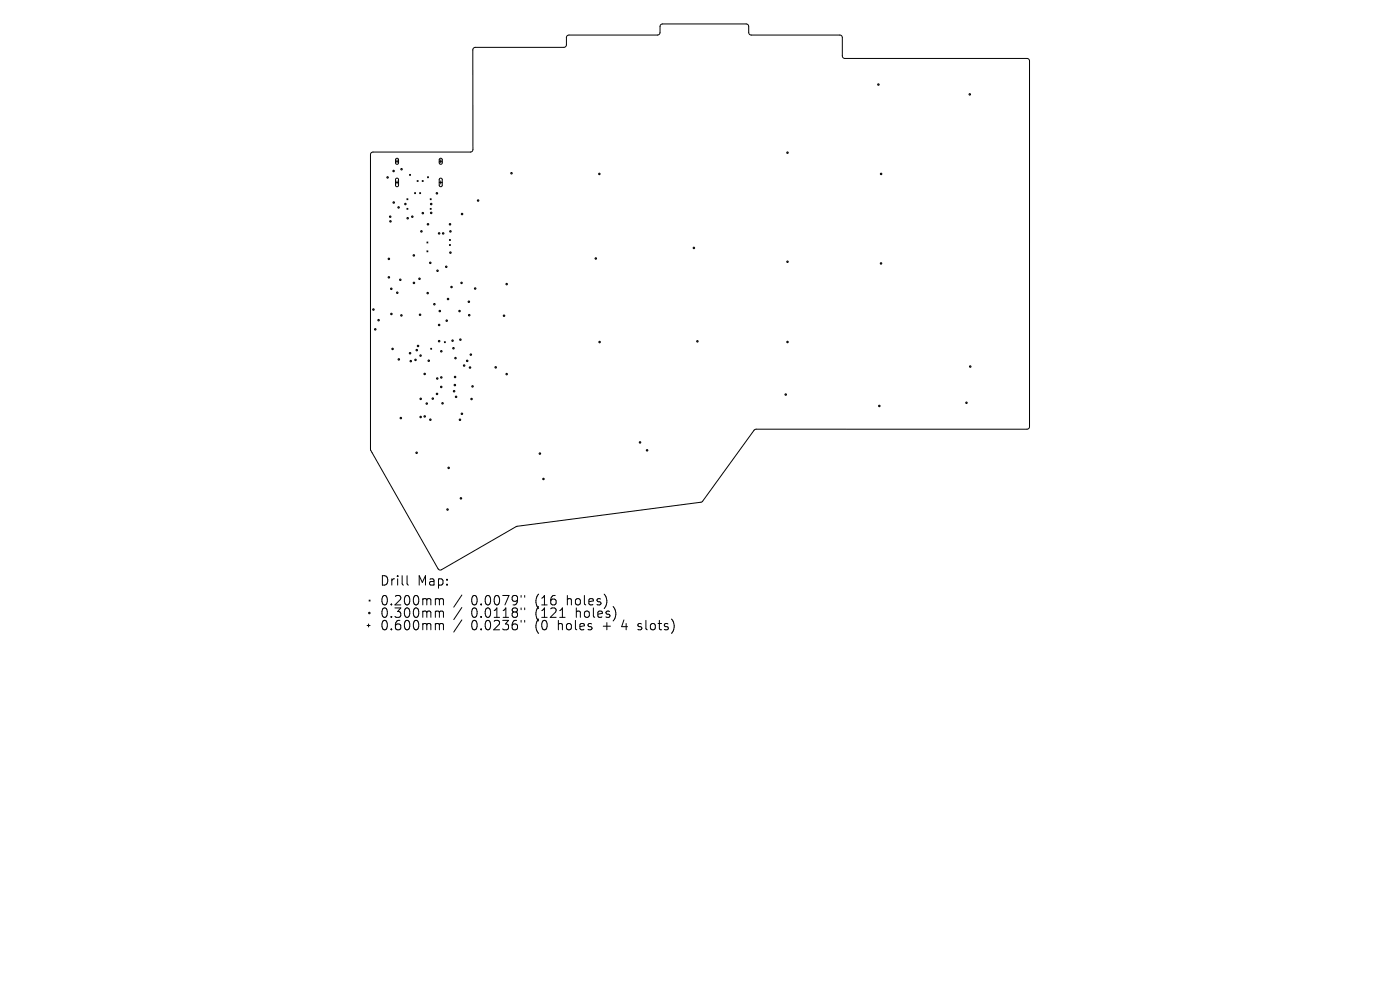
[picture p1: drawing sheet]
<svg xmlns="http://www.w3.org/2000/svg" width="297mm" height="210mm" viewBox="0 0 297 210" stroke-linecap="round" stroke-linejoin="round" font-family="sans-serif">
<defs><g id="words">
<g font-size="2.8">
<text x="80.5" y="124.5">Drill</text>
<text x="88.5" y="124.5">Map:</text>
<text x="80.5" y="128.7">0.200mm</text>
<text x="80.5" y="131.3">0.300mm</text>
<text x="100" y="128.7">0.0079&quot;</text>
<text x="100" y="131.3">0.0118&quot;</text>
<text x="113.7" y="128.7">(16</text>
<text x="113.7" y="131.3">(121</text>
<text x="120.6" y="128.7">holes)</text>
<text x="122.5" y="131.3">holes)</text>
<text x="80.5" y="134">0.600mm</text>
<text x="100" y="134">0.0236&quot;</text>
<text x="113.7" y="134">(0</text>
<text x="118.6" y="134">holes</text>
<text x="128.4" y="134">+</text>
<text x="132.6" y="134">4</text>
<text x="136.2" y="134">slots)</text>
</g>
</g></defs>
<g fill="none" stroke="#000" stroke-width=".21">
<path d="M100.5 10.2l.3-.2h18.9l.4-.3 .1-1.8 .4-.4 18.9-.1 .5-.3v-1.6l.5-.4h17.8l.5 .3 .1 1.6 .4 .4 19 .1 .4 .4v4.1l.1 .2 .4 .2 39 .1 .2 .4-.1 77.9-.4 .2-57.6 .1-.3 .2-11.2 15.2-39.1 5.2-16 9.2-.6-.1-14.5-25.4v-62.7l.2-.3 .3-.1h20.7l.4-.2 .1-.4v-21.1zM83.9 34.2h.6M83.9 38.7h.6M84 33.7l.3-.1 .2 .2v.8l-.2 .2-.4-.2zM84 37.9l.3-.1 .2 .3v1.2l-.2 .3-.4-.3zM84.2 33.9v.6M84.2 38.4v.6M86.9 37l.2 .2M87.1 37l-.2 .2M88.5 38.3l.2 .2M88.7 38.3l-.2 .2M89.6 38.3l.2 .2"/>
<path d="M89.8 38.3l-.2 .2M90.7 37.5l.2 .2M90.9 37.5l-.2 .2M93.2 34.2h.6M93.2 38.7h.6M93.3 33.7l.3-.1 .2 .2v.8l-.2 .2-.4-.2zM93.3 37.9l.3-.1 .2 .3v1.2l-.2 .3-.4-.3zM93.5 33.9v.6M93.5 38.4v.6M86.3 42.2l.2 .2M86.3 44.2l.2 .2M86.5 42.2l-.2 .2"/>
<path d="M86.5 44.2l-.2 .2M88 40.9l.2 .2M88.2 40.9l-.2 .2M89 40.9l.2 .2M89.2 40.9l-.2 .2M90.6 51.3l.2 .2M90.6 53.2l.2 .2M90.8 51.3l-.2 .2M90.8 53.2l-.2 .2M91.3 44.2l.2 .2M91.3 42.2l.2 .2M91.5 42.2l-.2 .2"/>
<path d="M91.5 44.2l-.2 .2M95.3 50.8l.3 .2M95.3 51.9l.3 .2M95.6 50.8l-.3 .2M95.6 51.9l-.3 .2M91.4 73.9l.2 .2M91.6 73.9l-.2 .2M94.3 72.5l.2 .2M94.5 72.5l-.2 .2M77.9 132.7h.6M78.2 132.4v.6M78.3 127.3l.2 .2"/>
<path d="M78.5 127.3l-.2 .2M86.4 122.1v1.7l.2 .3M92.6 127l.5 .1 .1 .2M92.6 129.6h.3l.3 .3M92.6 132.3l.5 .1 .1 .2M93.2 127.3l.3-.3 .5 .1 .1 1.2M93.2 127.3v1M93.2 129.9v1.1M93.2 132.6v1M93.2 129.9l.3-.3 .5 .1 .1 1.3M93.2 132.6l.3-.3 .5 .1 .1 1.2M98 126.2l-1.7 2.6"/>
<path d="M98 128.9l-1.7 2.5M98 131.5l-1.7 2.6M110.5 126.3v.4M110.5 129v.3M110.5 131.6v.4M111.3 126.3v.4M111.3 129v.3M111.3 131.6v.4M118.7 131h1.2M135.3 133.5l.2 .1M135.4 132.4v.4"/>
<circle cx="186.3" cy="17.9" r=".16"/>
<circle cx="82.2" cy="37.6" r=".16"/>
<circle cx="83.5" cy="36.3" r=".16"/>
<circle cx="85.2" cy="35.9" r=".16"/>
<circle cx="108.5" cy="36.8" r=".16"/>
<circle cx="127.1" cy="36.9" r=".16"/>
<circle cx="167.1" cy="32.4" r=".16"/>
<circle cx="186.9" cy="36.9" r=".16"/>
<circle cx="205.7" cy="20" r=".16"/>
<circle cx="82.5" cy="54.9" r=".16"/>
<circle cx="82.5" cy="58.8" r=".16"/>
<circle cx="82.8" cy="46" r=".16"/>
<circle cx="82.8" cy="47" r=".16"/>
<circle cx="83.5" cy="43" r=".16"/>
<circle cx="84.6" cy="44" r=".16"/>
<circle cx="84.9" cy="59.4" r=".16"/>
<circle cx="86" cy="43.3" r=".16"/>
<circle cx="86.5" cy="46.3" r=".16"/>
<circle cx="87.5" cy="46" r=".16"/>
<circle cx="87.8" cy="54.2" r=".16"/>
<circle cx="89" cy="59.1" r=".16"/>
<circle cx="89.4" cy="49.1" r=".16"/>
<circle cx="89.7" cy="45.2" r=".16"/>
<circle cx="90.8" cy="47.6" r=".16"/>
<circle cx="91.3" cy="55.8" r=".16"/>
<circle cx="91.5" cy="43.3" r=".16"/>
<circle cx="91.5" cy="45.2" r=".16"/>
<circle cx="92.7" cy="41" r=".16"/>
<circle cx="92.8" cy="57.4" r=".16"/>
<circle cx="93.2" cy="49.5" r=".16"/>
<circle cx="94" cy="49.5" r=".16"/>
<circle cx="94.7" cy="56.6" r=".16"/>
<circle cx="95.5" cy="47.6" r=".16"/>
<circle cx="95.6" cy="53.6" r=".16"/>
<circle cx="95.6" cy="49.1" r=".16"/>
<circle cx="98" cy="45.4" r=".16"/>
<circle cx="101.4" cy="42.5" r=".16"/>
<circle cx="126.4" cy="54.8" r=".16"/>
<circle cx="147.2" cy="52.6" r=".16"/>
<circle cx="167.1" cy="55.5" r=".16"/>
<circle cx="186.9" cy="55.9" r=".16"/>
<circle cx="79.2" cy="65.7" r=".16"/>
<circle cx="79.6" cy="69.9" r=".16"/>
<circle cx="80.3" cy="67.9" r=".16"/>
<circle cx="83" cy="61.3" r=".16"/>
<circle cx="83" cy="66.6" r=".16"/>
<circle cx="83.3" cy="74" r=".16"/>
<circle cx="84.3" cy="62.1" r=".16"/>
<circle cx="84.6" cy="76.2" r=".16"/>
<circle cx="85.2" cy="66.9" r=".16"/>
<circle cx="87" cy="74.9" r=".16"/>
<circle cx="87.1" cy="76.6" r=".16"/>
<circle cx="87.8" cy="60" r=".16"/>
<circle cx="88.1" cy="76.3" r=".16"/>
<circle cx="88.4" cy="74.3" r=".16"/>
<circle cx="88.7" cy="73.4" r=".16"/>
<circle cx="89.1" cy="66.8" r=".16"/>
<circle cx="89.2" cy="75.4" r=".16"/>
<circle cx="90.1" cy="79.3" r=".16"/>
<circle cx="90.7" cy="62.2" r=".16"/>
<circle cx="91" cy="76.5" r=".16"/>
<circle cx="92.2" cy="64.5" r=".16"/>
<circle cx="93.2" cy="72.4" r=".16"/>
<circle cx="93.2" cy="68.9" r=".16"/>
<circle cx="93.3" cy="66" r=".16"/>
<circle cx="93.6" cy="74.5" r=".16"/>
<circle cx="94.8" cy="68" r=".16"/>
<circle cx="95" cy="63.4" r=".16"/>
<circle cx="95.8" cy="60.9" r=".16"/>
<circle cx="96" cy="72.3" r=".16"/>
<circle cx="96.2" cy="73.9" r=".16"/>
<circle cx="96.5" cy="80" r=".16"/>
<circle cx="96.6" cy="76" r=".16"/>
<circle cx="97.5" cy="66" r=".16"/>
<circle cx="97.7" cy="72.1" r=".16"/>
<circle cx="97.9" cy="60" r=".16"/>
<circle cx="98.5" cy="77.5" r=".16"/>
<circle cx="99.1" cy="76.5" r=".16"/>
<circle cx="99.5" cy="64" r=".16"/>
<circle cx="99.5" cy="66.9" r=".16"/>
<circle cx="99.7" cy="78" r=".16"/>
<circle cx="99.9" cy="75.2" r=".16"/>
<circle cx="100.8" cy="61.2" r=".16"/>
<circle cx="105.2" cy="77.9" r=".16"/>
<circle cx="106.9" cy="67" r=".16"/>
<circle cx="107.5" cy="79.4" r=".16"/>
<circle cx="107.5" cy="60.3" r=".16"/>
<circle cx="127.2" cy="72.6" r=".16"/>
<circle cx="148" cy="72.4" r=".16"/>
<circle cx="167.1" cy="72.5" r=".16"/>
<circle cx="205.8" cy="77.8" r=".16"/>
<circle cx="85" cy="88.7" r=".16"/>
<circle cx="88.4" cy="96" r=".16"/>
<circle cx="89.2" cy="88.5" r=".16"/>
<circle cx="89.3" cy="84.6" r=".16"/>
<circle cx="90.1" cy="88.3" r=".16"/>
<circle cx="90.5" cy="85.6" r=".16"/>
<circle cx="91.3" cy="89" r=".16"/>
<circle cx="91.8" cy="84.6" r=".16"/>
<circle cx="92.7" cy="83.6" r=".16"/>
<circle cx="92.8" cy="80.3" r=".16"/>
<circle cx="93.6" cy="82.1" r=".16"/>
<circle cx="93.6" cy="80.1" r=".16"/>
<circle cx="93.9" cy="85.6" r=".16"/>
<circle cx="95.2" cy="99.3" r=".16"/>
<circle cx="96.3" cy="83" r=".16"/>
<circle cx="96.5" cy="81.7" r=".16"/>
<circle cx="96.8" cy="84.2" r=".16"/>
<circle cx="97.6" cy="89" r=".16"/>
<circle cx="98" cy="87.8" r=".16"/>
<circle cx="100" cy="84.6" r=".16"/>
<circle cx="100.2" cy="82" r=".16"/>
<circle cx="114.5" cy="96.2" r=".16"/>
<circle cx="135.8" cy="93.8" r=".16"/>
<circle cx="137.3" cy="95.5" r=".16"/>
<circle cx="166.7" cy="83.7" r=".16"/>
<circle cx="186.5" cy="86.1" r=".16"/>
<circle cx="205" cy="85.4" r=".16"/>
<circle cx="94.9" cy="108.1" r=".16"/>
<circle cx="97.8" cy="105.7" r=".16"/>
<circle cx="115.3" cy="101.6" r=".16"/>
<circle cx="78.4" cy="130" r=".16"/>
</g>
<use href="#words"/>
</svg>
